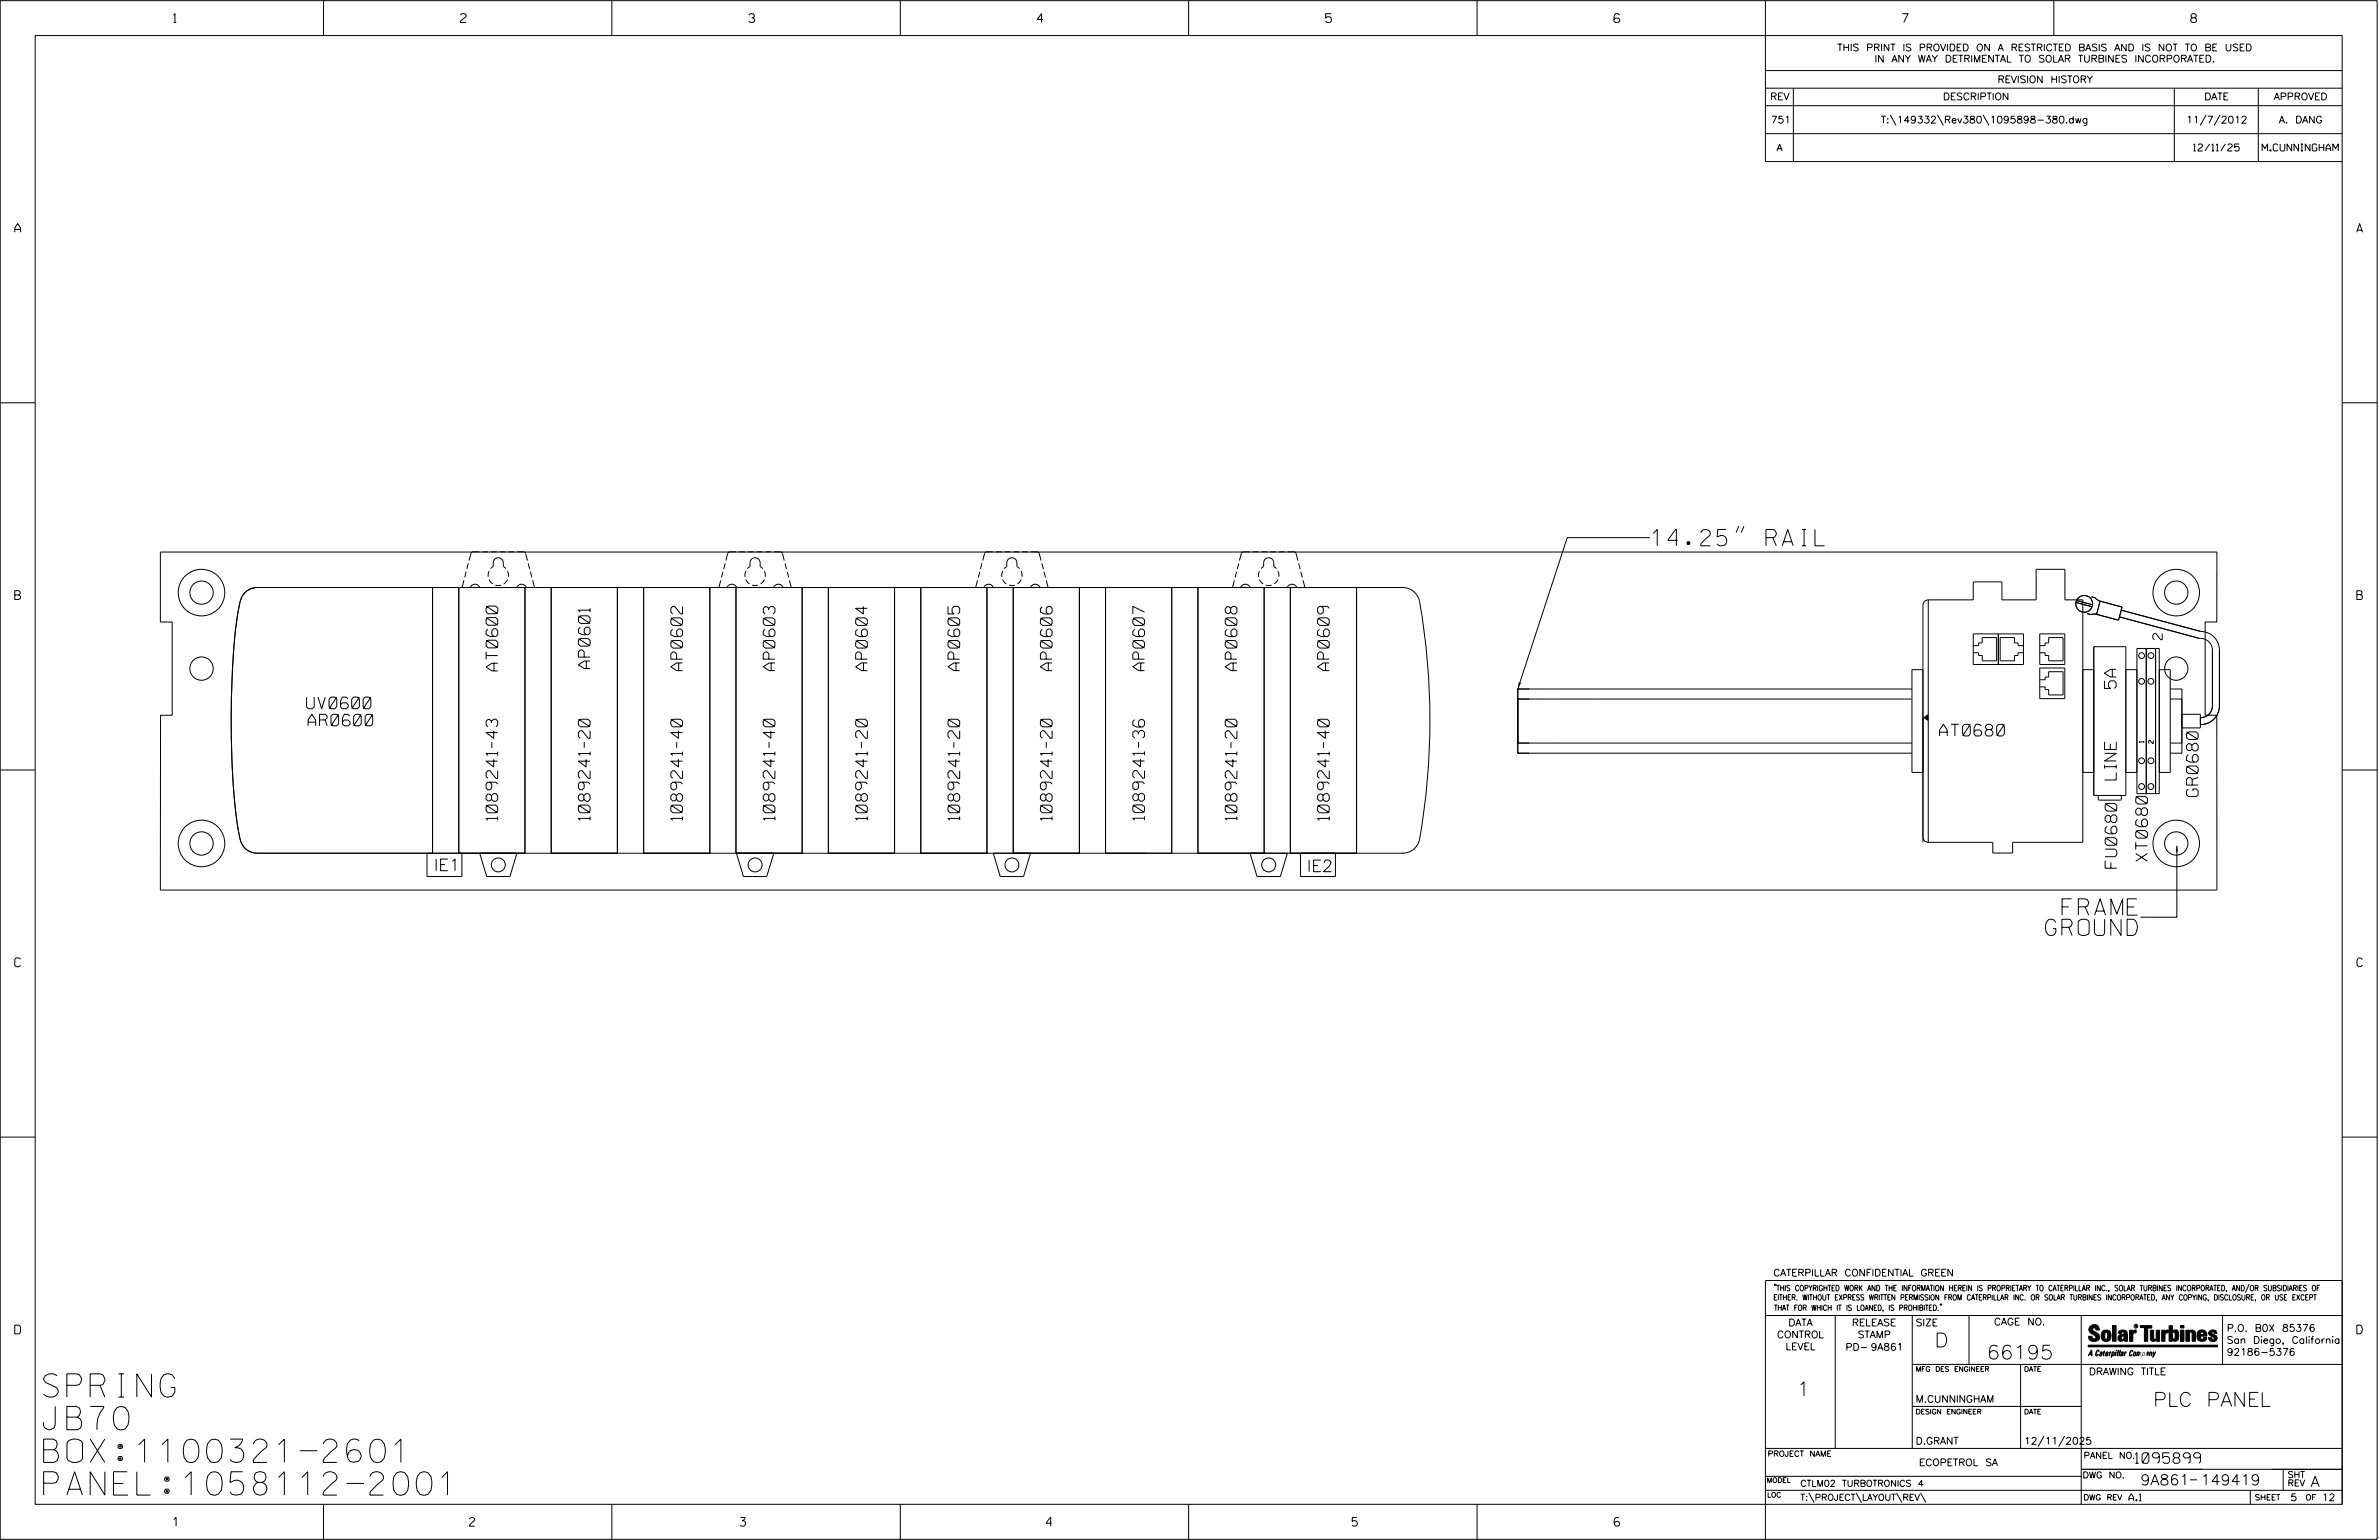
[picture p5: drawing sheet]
<svg xmlns="http://www.w3.org/2000/svg" width="864mm" height="559mm" viewBox="0 0 864 559" stroke-linecap="round" stroke-linejoin="round" font-family="sans-serif">
<defs><g id="words">
<g font-size="8.5">
<text x="15.8" y="507">SPRING</text>
<text x="15.8" y="518.8">JB70</text>
<text x="15.8" y="530.6">BOX:1100321-2601</text>
<text x="15.8" y="542.5">PANEL:1058112-2001</text>
</g>
<g font-size="5.9">
<text x="599.6" y="198.1">14.25&quot; RAIL</text>
<text x="748.5" y="332.1">FRAME</text>
<text x="742.6" y="339.5">GROUND</text>
</g>
<g font-size="5.1">
<text x="702.3" y="488.8">D</text>
<text x="721.2" y="493.2">66195</text>
<text x="652.2" y="506.5">1</text>
<text x="781.6" y="510.3">PLC PANEL</text>
</g>
<g font-size="4.2">
<text x="180.7" y="243.4" transform="rotate(-90 180.7 243.4)">AT0600</text>
<text x="214.2" y="242.6" transform="rotate(-90 214.2 242.6)">AP0601</text>
<text x="247.8" y="243.3" transform="rotate(-90 247.8 243.3)">AP0602</text>
<text x="281.3" y="243.3" transform="rotate(-90 281.3 243.3)">AP0603</text>
<text x="314.8" y="243.3" transform="rotate(-90 314.8 243.3)">AP0604</text>
<text x="348.4" y="243.3" transform="rotate(-90 348.4 243.3)">AP0605</text>
<text x="381.9" y="243.3" transform="rotate(-90 381.9 243.3)">AP0606</text>
<text x="415.5" y="243.3" transform="rotate(-90 415.5 243.3)">AP0607</text>
<text x="449" y="243.3" transform="rotate(-90 449 243.3)">AP0608</text>
<text x="482.5" y="243.3" transform="rotate(-90 482.5 243.3)">AP0609</text>
<text x="768.2" y="249.8" transform="rotate(-90 768.2 249.8)">5A</text>
<text x="111.3" y="257.2">UV0600</text>
<text x="111.8" y="263.4">AR0600</text>
<text x="704.1" y="267">AT0680</text>
<text x="768.2" y="283" transform="rotate(-90 768.2 283)">LINE</text>
<text x="798" y="289" transform="rotate(-90 798 289)">GR0680</text>
<text x="180.7" y="297.6" transform="rotate(-90 180.7 297.6)">1089241-43</text>
<text x="214.2" y="297.6" transform="rotate(-90 214.2 297.6)">1089241-20</text>
<text x="247.8" y="297.6" transform="rotate(-90 247.8 297.6)">1089241-40</text>
<text x="281.3" y="297.6" transform="rotate(-90 281.3 297.6)">1089241-40</text>
<text x="314.8" y="297.6" transform="rotate(-90 314.8 297.6)">1089241-20</text>
<text x="348.4" y="297.6" transform="rotate(-90 348.4 297.6)">1089241-20</text>
<text x="381.9" y="297.6" transform="rotate(-90 381.9 297.6)">1089241-20</text>
<text x="415.5" y="297.6" transform="rotate(-90 415.5 297.6)">1089241-36</text>
<text x="449" y="297.6" transform="rotate(-90 449 297.6)">1089241-20</text>
<text x="482.5" y="297.6" transform="rotate(-90 482.5 297.6)">1089241-40</text>
<text x="157.5" y="316">IE1</text>
<text x="474.4" y="316.3">IE2</text>
<text x="768.4" y="315" transform="rotate(-90 768.4 315)">FU0680</text>
<text x="779.5" y="312.5" transform="rotate(-90 779.5 312.5)">XT0680</text>
</g>
<g font-size="3.8">
<text x="775.1" y="531">1095899</text>
<text x="777" y="538.9">9A861</text>
<text x="798.8" y="538.9">149419</text>
<text x="838.8" y="539.5">A</text>
</g>
<text font-size="3.4" x="784.9" y="232.1" transform="rotate(-90 784.9 232.1)">2</text>
<g font-size="3.2">
<text x="63" y="8.2">1</text>
<text x="167.2" y="8.2">2</text>
<text x="271.8" y="8.2">3</text>
<text x="376.5" y="8.2">4</text>
<text x="481.2" y="8.2">5</text>
<text x="690.6" y="8.2">7</text>
<text x="795.3" y="8.2">8</text>
<text x="5.4" y="84.3">A</text>
<text x="855.5" y="84.3">A</text>
<text x="5.4" y="217.5">B</text>
<text x="855.6" y="217.5">B</text>
<text x="5.4" y="350.8">C</text>
<text x="855.6" y="350.8">C</text>
<text x="5.4" y="484">D</text>
<text x="855.6" y="484">D</text>
<text x="62.8" y="553.8">1</text>
<text x="170.4" y="553.8">2</text>
<text x="268.8" y="553.8">3</text>
<text x="379.8" y="553.8">4</text>
<text x="490.8" y="553.8">5</text>
<text x="585.9" y="553.8">6</text>
</g>
<g font-size="2.5">
<text x="666.9" y="18.5">THIS PRINT IS PROVIDED ON A RESTRICTED BASIS AND IS NOT TO BE USED</text>
<text x="680.5" y="22.6">IN ANY WAY DETRIMENTAL TO SOLAR TURBINES INCORPORATED.</text>
<text x="725.1" y="30">REVISION HISTORY</text>
<text x="642.6" y="36.3">REV</text>
<text x="705.3" y="36.3">DESCRIPTION</text>
<text x="800.2" y="36.3">DATE</text>
<text x="825.4" y="36.3">APPROVED</text>
<text x="642.9" y="44.7">751</text>
<text x="682.8" y="44.7">T:\149332\Rev380\1095898-380.dwg</text>
<text x="793.6" y="44.7">11/7/2012</text>
<text x="827.3" y="44.7">A. DANG</text>
<text x="644.9" y="54.8">A</text>
<text x="796.3" y="54.8">12/11/25</text>
<text x="821.2" y="54.8">M.CUNNINGHAM</text>
<text x="643.8" y="463">CATERPILLAR CONFIDENTIAL GREEN</text>
<text x="645.1" y="485.5">CONTROL</text>
<text x="649.2" y="481.1">DATA</text>
<text x="672.3" y="481.1">RELEASE</text>
<text x="674.4" y="485.5">STAMP</text>
<text x="695.4" y="481.1">SIZE</text>
<text x="723.8" y="480.8">CAGE NO.</text>
<text x="808.4" y="483.1">P.O. B0X 85376</text>
<text x="648.2" y="489.8">LEVEL</text>
<text x="669.9" y="490">PD- 9A861</text>
<text x="808.4" y="487.5">San Diego, California</text>
<text x="808.4" y="491.8">92186-5376</text>
<text x="758.3" y="498.9">DRAWING TITLE</text>
<text x="695.4" y="508.9">M.CUNNINGHAM</text>
<text x="695.4" y="524.1">D.GRANT</text>
<text x="734.8" y="524.1">12/11/2025</text>
<text x="696.6" y="531.9">ECOPETROL SA</text>
<text x="772.8" y="544.6">A.1</text>
<text x="831.4" y="544.6">5</text>
<text x="842.9" y="544.6">12</text>
</g>
<g font-size="2.3">
<text x="756.4" y="529.2">PANEL NO.</text>
<text x="653.5" y="539.4">CTLM02 TURBOTRONICS 4</text>
<text x="756" y="536.3">DWG NO.</text>
<text x="830.4" y="539.3">REV</text>
<text x="830.4" y="536.2">SHT</text>
<text x="653.5" y="544.5">T:\PROJECT\LAYOUT\REV\</text>
</g>
<g font-size="2">
<text x="643.8" y="468.4">&quot;THIS COPYRIGHTED WORK AND THE INFORMATION HEREIN IS PROPRIETARY TO CATERPILLAR INC., SOLAR TURBINES INCORPORATED, AND/OR SUBSIDIARIES OF</text>
<text x="643.8" y="471.8">EITHER. WITHOUT EXPRESS WRITTEN PERMISSION FROM CATERPILLAR INC. OR SOLAR TURBINES INCORPORATED, ANY COPYING, DISCLOSURE, OR USE EXCEPT</text>
<text x="644" y="475.6">THAT FOR WHICH IT IS LOANED, IS PROHIBITED.&quot;</text>
<text x="641.7" y="528.5">PROJECT NAME</text>
<text x="756.3" y="544.3">DWG REV</text>
<text x="818.5" y="544.3">SHEET</text>
<text x="836.9" y="544.3">OF</text>
</g>
<g font-size="1.8">
<text x="695.4" y="497.6">MFG DES ENGINEER</text>
<text x="734.8" y="497.6">DATE</text>
<text x="695.4" y="513.1">DESIGN ENGINEER</text>
<text x="734.8" y="513.1">DATE</text>
<text x="641.3" y="538">MODEL</text>
<text x="641.5" y="543.3">LOC</text>
</g>
<g font-size="1.7">
<text x="778.2" y="269.5" transform="rotate(-90 778.2 269.5)">1</text>
<text x="781.6" y="269.8" transform="rotate(-90 781.6 269.8)">2</text>
</g>
<text font-size=".9" x="775.1" y="481.7">R</text>
</g></defs>
<g fill="none" stroke="#000" stroke-width=".36">
<path d="M.1 .2h862.8v558.4h-862.8zM12.8 12.9h837.4v533h-837.4zM117.4 .2v12.7M222.1 .2v12.7M326.8 .2v12.7M431.5 .2v12.7M536.2 .2v12.7M587.9 5.5l-.5-.5h-1l-.5 1v1.7l.5 .4h1l.6-.4v-.6l-.6-.5h-1l-.5 .5M640.9 .2v58.4h209.3M745.6 .2v12.7M640.9 25.6h209.3M640.9 32h209.3"/>
<path d="M640.9 38.3h209.3M651 32v26.6M789.3 32v26.6M819.8 32v26.6M640.9 48.5h209.3M686.2 41.7l2.1 3.8M703.3 41.7l2.2 3.8M719.9 41.7l2.1 3.8M800.9 41.7l-2.2 3.8M805.9 41.7l-2.1 3.8M.1 146.2h12.7M850.2 146.2h12.7"/>
<path d="M598.9 195.1h-30l-17.9 54.9M631.2 190.9l-1 2.4M633.1 190.9l-1 2.4M58.2 200.3h746.6l-.1 25.4h-4.2v33.8h4.2l.1 63.5h-746.6l.1-63.5h4.2v-33.8h-4.3zM157 213.2v96.4M166.5 213.2v96.4M166.5 213.2h24.1v96.4h-24.1zM168.4 210.5l-.6 2.5M169.2 207.5l-.5 2M170 204.4l-.5 2M170.7 213a1.86 1.86 0 0 1 1.7-1 1.86 1.86 0 0 1 1.7 1M174 200.2l-2.8 .2-.9 3"/>
<path d="M175.1 200.2h2.1M177.5 210.3l1.4 1.6M177.5 207.2l-.3 2.1M178.1 206.3l.9-.7v-1.4a1.83 1.83 0 0 1 1.9-1.8 1.83 1.83 0 0 1 1.8 1.8v1.4l1 .7M178.2 200.2h2.1M179.8 212.3h2.1M181.4 200.2h2.1M184.3 207.2l.2 2.1M184.3 210.3l-1.4 1.6M184.6 200.2h2.1M187.7 213a1.86 1.86 0 0 1 1.7-1 1.86 1.86 0 0 1 1.6 1M187.7 200.2l2.8 .2 1 3"/>
<path d="M190.6 213.2v96.4M191.7 204.4l.6 2M192.5 207.5l.6 2M193.4 210.5l.6 2.5M200.1 213.2h24v96.4h-24zM200.1 213.2v96.4M224.1 213.2v96.4M233.6 213.2v96.4M233.6 213.2h24.1v96.4h-24.1zM257.7 213.2v96.4M261.7 210.6l-.7 2.5M262.4 207.5l-.5 2.1"/>
<path d="M263.2 204.4l-.5 2.1M264 213a1.86 1.86 0 0 1 1.7-1 1.86 1.86 0 0 1 1.6 1M267.2 213.2v96.4M267.2 213.2h24v96.4h-24zM267.2 200.2l-2.7 .2-1 3M268.3 200.2h2.1M270.8 210.3l1.3 1.6M270.8 207.2l-.4 2.1M271.3 206.3l1-.7v-1.4a1.83 1.83 0 0 1 1.8-1.8 1.83 1.83 0 0 1 1.8 1.8v1.4l1 .7M271.5 200.2h2.1M273 212.3h2.1M274.6 200.2h2.2"/>
<path d="M277.5 210.3l-1.4 1.6M277.5 207.2l.3 2.1M277.8 200.2h2.1M280.9 213.1a1.86 1.86 0 0 1 1.7-1.1 1.86 1.86 0 0 1 1.7 1.1M281 200.2l2.7 .2 1 3M285 204.4l.5 2.1M285.8 207.5l.5 2.1M286.6 210.6l.6 2.5M291.2 213.2v96.4M300.7 213.2h24v96.4h-24zM300.7 213.2v96.4M324.7 213.2v96.4"/>
<path d="M334.3 213.2h24v96.4h-24zM334.3 213.2v96.4M354.9 210.6l-.7 2.5M355.7 207.5l-.6 2.1M356.4 204.4l-.5 2.1M357.2 213a1.86 1.86 0 0 1 1.7-1 1.86 1.86 0 0 1 1.6 1M358.3 213.2v96.4M360.5 200.2l-2.8 .2-1 3M361.5 200.2h2.1M364 210.3l1.3 1.6M364 207.2l-.3 2.1M364.5 206.3l1-.7v-1.4a1.83 1.83 0 0 1 1.8-1.8 1.83 1.83 0 0 1 1.8 1.8v1.4l1 .7"/>
<path d="M364.7 200.2h2.1M366.3 212.3h2.1M367.8 213.2h24v96.4h-24zM367.8 213.2v96.4M367.8 200.2h2.2M370.7 207.2l.3 2.1M370.7 210.3l-1.4 1.6M371 200.2h2.1M374.1 213.1a1.86 1.86 0 0 1 1.7-1.1 1.86 1.86 0 0 1 1.7 1.1M374.2 200.2l2.8 .2 .9 3M378.2 204.4l.5 2.1M379 207.5l.5 2.1"/>
<path d="M379.8 210.6l.6 2.5M391.8 213.2v96.4M401.3 213.2h24v96.4h-24zM401.3 213.2v96.4M425.3 213.2v96.4M434.9 213.2v96.4M434.9 213.2h24v96.4h-24zM448.1 210.6l-.7 2.5M448.9 207.5l-.6 2.1M449.7 204.4l-.5 2.1M450.4 213a1.86 1.86 0 0 1 1.7-1 1.86 1.86 0 0 1 1.7 1M453.7 200.2l-2.8 .2-1 3"/>
<path d="M454.7 200.2h2.1M457.2 210.3l1.3 1.6M457.2 207.2l-.3 2.1M457.8 206.3l.9-.7v-1.4a1.83 1.83 0 0 1 1.9-1.8 1.83 1.83 0 0 1 1.8 1.8v1.4l.9 .7M457.9 200.2h2.1M458.9 213.2v96.4M459.5 212.3h2.1M461.1 200.2h2.1M463.9 210.3l-1.3 1.6M463.9 207.2l.3 2.1M464.3 200.2h2.1M467.3 213.1a1.86 1.86 0 0 1 1.7-1.1 1.86 1.86 0 0 1 1.7 1.1"/>
<path d="M467.4 200.2l2.8 .2 .9 3M468.4 213.2h24v96.4h-24zM468.4 213.2v96.4M471.4 204.4l.5 2.1M472.2 207.5l.6 2.1M473 210.6l.7 2.5M492.4 213.2v96.4M509.1 213.2a6.3 6.3 0 0 1 6.2 4.7 247.2 247.2 0 0 1-.2 87.5 6.3 6.3 0 0 1-6 4.2M509.3 213.2h-415.9a6.7 6.7 0 0 0-6.6 6.6 265.3 265.3 0 0 0-2.8 45.9l.3 13.3 .9 12.5a78.5 78.5 0 0 0 2.5 14.5 6.3 6.3 0 0 0 5.7 3.6h415.9M700 217.7a1.93 1.93 0 0 0-2 1.9v86M700 217.7v87.9M700 217.7h16.3v-6.6h10.4v6.6h12.4v-11.1h10.5v11.1h6.5v87.9h-25.5v3.9h-7.2v-3.9h-23.4"/>
<path d="M753.6 218.6l5.8 1.6M753.8 217.9l5.8 1.6M759.2 216.6l1.4 .3 .7 .7 1.4 .6M762.4 218.1l7.9 2.2-1.2 4.7-8-2.1zM716.3 230h18.3v11.1h-18.3zM716.3 234.3h2v-1h1.3v-1.9h5.2v8.4h-5.2v-2h-1.3v-.9h-2M725.4 230v11.1M734.6 234.3h-2v-1h-1.3v-1.9h-5.2v8.4h5.2v-2h1.3v-.9h2M740.4 230h9.1v11.1h-9.1zM740.4 234.3h2v-1h1.3v-1.9h5.2v8.4h-5.2v-2h-1.3v-.9h-2M757.6 222.6l1.4 .4 1-.2 1.4 .2M760.1 234.7h11.6v53.9h-11.6z"/>
<path d="M769.4 223.8l28.8 7.8a4.4 4.4 0 0 1 4.9 4.3v20.3a4.2 4.2 0 0 1-4.3 4.2M770 221.4l28.9 7.7a6.7 6.7 0 0 1 6.8 6.8v20.3a6.8 6.8 0 0 1-6.9 6.7M779.1 235.3v52.7h4.7v-52.7h-8.1v52.7M782.5 235.3v52.7M693.9 253.6h-142.9v16h143.1M694.1 250h-143.1v23.3h143.1M698 243h-3.9v37.3h3.9M740.4 242.4h9.1v11.1h-9.1zM740.4 246.7h2v-1h1.3v-2h5.2v8.5h-5.2v-2h-1.3v-1h-2M756.1 243h4M771.7 243h4M783.8 243h4v37.3h-4"/>
<path d="M787.8 253.6h4.3v16h-4.3M787.8 250h4.3v23.3h-4.3M792.1 259.2h6.7v4.9h-6.7zM.1 279.4h12.7M850.2 279.4h12.7M756.1 280.3h4M761.7 288.6v1.4l.3 .3h7.8l.3-.3v-1.4M771.7 280.3h4M167.7 309.6v8.5h-12.7v-8.5M174.1 309.6l2.6 8.5h8.4l2.5-8.5M267.3 309.6l2.6 8.5h8.4l2.6-8.5M360.6 309.6l2.5 8.5h8.4l2.6-8.5"/>
<path d="M453.8 309.6l2.5 8.5h8.5l2.5-8.5M484.8 309.6v8.5h-12.7v-8.5M698 303.7a1.99 1.99 0 0 0 2 1.9M790.2 306.9v25.9h-11.1M.1 412.6h12.7M850.2 412.6h12.7M640.9 477.3h209.3M644.2 466.1l-.1 .4M644.7 466.1l-.2 .4M666.2 477.3v48.3M694.2 477.3v48.3M704.4 473.3l-.1 .4"/>
<path d="M704.8 473.3l-.1 .4M714.8 477.3v17.8M755.5 477.3v68.6M806.8 477.3v17.8M816.5 466l-1.4 3.1M850.2 464.6h-209.3v94M850.2 464.8v81.1M694.2 495.1h156M733.5 495.1v30.5M758.6 481.4a2.02 2.02 0 0 1 3.1-.1l.5 1.3h-1.3l-.2-.6-.4-.2-.6 .1-.1 .4 .4 .7a2.46 2.46 0 0 1 2.2 2.9 2.83 2.83 0 0 1-3.8 .3l-.3-1.3h1.3l.2 .7 .6 .3 .5-.2 .2-.5-.4-.6-1.9-1.2-.4-.9zM759.2 491.3h-.7l.7-1.2v1.9h.2l-.1-2.1-1.3 2.1 .5-.5h.7M761.3 490l.3-.2 .4 .3-.1 .3-.3-.4-.4 .3-.3 1.6h.4l.4-.5-.3 .6-.4 .1-.3-.4z"/>
<path d="M762.6 490.6l.5-.1-.1 1.4h-.9a.74 .74 0 0 1 .9-.8l-.3 .7-.5 .1 .2-.5 .6-.2v-.5l-.7 .2zM763 483.2a2.17 2.17 0 0 1 3.1 0l.3 1.4-.3 1.5a2.17 2.17 0 0 1-3.1 0l-.3-1.5zM763.6 490.5l.4-.4 .2 .6h-.3l-.3 .9 .2 .4-.3-.1zM764.1 483.7l.5-.4 .4 .3v2.2l-.4 .2-.5-.2zM764.6 491.1l.6 .2v-.7l-.4-.1-.4 .6-.1 .8h.6M764.6 491.1l-.1 .8h.4M764.6 482.6v.8M764.8 490.7l.4 .1v.3h-.6zM765 491.5l-.1 .4zM766 490.5l-.5 1.5zM766 490.8l.4-.3-.4 .4M766.9 481h1.3v5.7h-1.3z"/>
<path d="M767 490.8l.5 .1-.3 .8-.4 .2zM767.3 490.5h-.5l-.5 2M767.3 490.5a.8 .8 0 0 1 .2 1 .8 .8 0 0 1-.9 .4l-.1 .6M767.3 490.5l-.1 .2M768.1 490.5l-.4 1.5zM768.2 489.9h.3l-.1 .2h-.2zM769 489.9l-.5 2.1zM769.7 489.9l-.6 2.1zM770.1 491.4l.5-.3-.5 .8zM770.4 491.9h.1M770.6 491.1l.1-.4-.7 .2 .1-.3 .6-.1 .2 .3-.5 1.1M770.6 491.1a.74 .74 0 0 0-.8 .8h.6"/>
<path d="M771 484.8h-.7l-.3 .6 .4 .7 .5-.3 .1-2.4h-.8l-.1 .4h-1.2a1.71 1.71 0 0 1 1.8-1.3 1.71 1.71 0 0 1 1.6 1.4v2.8h-1.1l-.1-.6M771 484.2l-1.5 .1a1.41 1.41 0 0 0 0 2.4l.5 .1 1.1-.7M771.2 486.1h-.1M771.4 490.5l.1 .3 .4-.3-.9 1.5zM771.5 490.8h.1M773 482.7h1.2v.5l.5-.5 .7-.1v1h-.6l-.5 .4-.1 2.7h-1.2zM773.3 490.3l.6-.4 .4 .2-.1 .4-.3-.4a1.28 1.28 0 0 0-.5 1.8l.6-.4-.1 .4-.8 .1zM774.7 490.8l.5-.3a.88 .88 0 0 1 .2 .9 .88 .88 0 0 1-.7 .7l-.2-.2zM774.8 490.9h.5l-.3 1h-.3l-.2-.2zM775.2 490.5l-.1 .2M776.8 481h4.3v.9h-1.5v4.8h-1.3M776.8 490.6l-.8 .2v-.3l-.4 1.5 .8-1.3v1.3l.3-1.2"/>
<path d="M779.3 491.1h.4M779.6 490.5h.3l-.3 1.4M779.6 490.7h.2l-.1 .4M779.7 491.1l-.1 .4M779.7 491.1l-.4 .2M780.1 492l.4-1.5 .1 .3 .3-.3 .3 .2-.3 1.3v-1.3l-.7 1.3M780.6 482.7h1.2v2.7l.1 .4 .4 .3 .4-.7v-2.7h1.2l.1 4h-1.3v-.5l-1.1 .6-.7-.3-.3-.7zM781.6 492.5l1-2-.8 1.3-.2-1.3-.2 2M784.7 482.7h1.2v.5l.5-.5 .7-.1v1h-.5l-.6 .4-.1 2.7h-1.2zM787.4 481h1.2v2a1.4 1.4 0 0 1 2.2 .2l.1 1.4-.4 1.9-1.5 .1-.4-.5v-1l.5 .9 .5-.3v-2.1l-.5-.4-.5 .7v2.8h-1.2zM791.5 482.7h1.3v4h-1.3zM791.5 481h1.3v.9h-1.3z"/>
<path d="M793.5 482.7h1.3v.4l.7-.5 1.1 .2 .4 .6v3.3h-1.2l-.3-3.4-.7 .2v3.2h-1.3zM794.8 483.1h.1M797.7 483.2a1.92 1.92 0 0 1 2.4-.5 1.92 1.92 0 0 1 1 2.1h-2.3v.8l.6 .5 .5-.3v-.5h1.2a1.83 1.83 0 0 1-2.1 1.4 1.83 1.83 0 0 1-1.5-2.1zM798.8 484.2v.6M799.1 483.4h.6l.2 .8h-1.1zM804.6 482.9a1.84 1.84 0 0 0-2.9 .8 3.3 3.3 0 0 0 2.2 1.9l-.5 .5-.4-.3-.1-.4h-1.2l.1 .6a1.92 1.92 0 0 0 2.9 .4M804.9 483.8h-1.2l-.2-.6-.5 .1-.1 .3 .1 .3 1.8 .9M805.1 488.1h-47.1v.6h47.1M694.2 510.3h61.3M640.9 525.6h209.2M640.9 535.7h114.6M742 521.1l-2.2 3.8"/>
<path d="M749.5 521.1l-2.2 3.8M755.5 533.2h94.7M795 537h2.6M828.8 533.2v7.6M117.4 545.9v12.7M222.1 545.9v12.7M326.8 545.9v12.7M431.5 545.9v12.7M536.2 545.9v12.7M640.9 540.8h209.3M656.6 541.7l2 3.5M673.8 541.7l1.9 3.5"/>
<path d="M688.4 541.7l2 3.5M697.2 541.7l1.9 3.5M816.9 541v4.9M863.5 558h.1"/>
<circle cx="73.1" cy="215" r="8.5"/>
<circle cx="73.2" cy="215" r="4.2"/>
<circle cx="756.6" cy="219.1" r="3"/>
<circle cx="790" cy="215" r="8.5"/>
<circle cx="790" cy="215" r="4.2"/>
<circle cx="777.4" cy="237.9" r="1.05"/>
<circle cx="780.8" cy="237.9" r="1.05"/>
<circle cx="73.2" cy="242.6" r="4.2"/>
<circle cx="777.4" cy="247.2" r="1.06"/>
<circle cx="780.8" cy="247.2" r="1.06"/>
<circle cx="790" cy="242.6" r="4.2"/>
<circle cx="777.4" cy="276" r="1.06"/>
<circle cx="780.8" cy="276.1" r="1.06"/>
<circle cx="777.4" cy="285.4" r="1.05"/>
<circle cx="780.8" cy="285.4" r="1.06"/>
<circle cx="73.1" cy="306" r="8.5"/>
<circle cx="73.2" cy="306.1" r="4.2"/>
<circle cx="180.9" cy="313.8" r="2.52"/>
<circle cx="274.1" cy="313.8" r="2.53"/>
<circle cx="367.3" cy="313.8" r="2.52"/>
<circle cx="460.5" cy="313.8" r="2.53"/>
<circle cx="790" cy="306" r="8.5"/>
<circle cx="790" cy="306.1" r="4.2"/>
<circle cx="775.4" cy="481.2" r=".69"/>
</g>
<g fill="#000">
<path d="M551.4 247.5l.7 .3-1.1 2.2zM698 260.4l2-1.3v2.6zM790.2 306.9l.4 2.1h-.7zM768.1 490.5l-.4 1.5zM768.2 489.9h.3l-.1 .2h-.2zM769 489.9l-.5 2.1zM769.7 489.9l-.6 2.1zM791.5 481h1.3v.9h-1.3zM791.5 482.7h1.3v4h-1.3zM758 488.1h47.1v.6h-47.1z"/>
<path d="M759.2 489.9l-1.2 2.1 .5-.5h.7v.5h.2zM759.2 490.1v1.2h-.7z" fill-rule="evenodd"/>
<path d="M758.6 481.4a2.02 2.02 0 0 1 3.1-.1l.5 1.3h-1.3l-.2-.6-.4-.2-.6 .1-.1 .4 .4 .7a2.46 2.46 0 0 1 2.2 2.9 2.83 2.83 0 0 1-3.8 .3l-.3-1.3h1.3l.2 .7 .6 .3 .5-.2 .2-.5-.4-.6-1.9-1.2-.4-.9z" fill-rule="evenodd"/>
<path d="M761.3 490l.3-.2 .4 .3-.1 .3-.3-.4-.4 .3-.3 1.6h.4l.4-.5-.3 .6-.4 .1-.3-.4z" fill-rule="evenodd"/>
<path d="M762.6 490.6l.5-.1-.1 1.4h-.9a.74 .74 0 0 1 .9-.8l-.6 .3-.2 .5 .5-.1 .3-.6v-.5l-.7 .2z" fill-rule="evenodd"/>
<path d="M763.6 490.5l.4-.4 .2 .6h-.3l-.3 .9 .2 .4-.3-.1z" fill-rule="evenodd"/>
<path d="M764.8 490.5l.5 .3-.1 .5h-.6l.6-.2v-.3l-.4-.1-.3 1.2h.4l.3-.4-.6 .6-.3-.2v-.4z" fill-rule="evenodd"/>
<path d="M763 483.2a2.17 2.17 0 0 1 3.1 0l.3 1.4-.3 1.5a2.17 2.17 0 0 1-3.1 0l-.3-1.5zM764.1 483.7v2.1l.5 .2 .4-.2v-2.2l-.4-.3z" fill-rule="evenodd"/>
<path d="M766 490.5v.3l.4-.1-.4 .2-.5 1.1z" fill-rule="evenodd"/>
<path d="M766.8 490.5l-.5 2 .3-.6a.71 .71 0 0 0 .9-.5 .71 .71 0 0 0-.4-.9zM767 490.8l.5 .1-.3 .8-.4 .2z" fill-rule="evenodd"/>
<path d="M766.9 481h1.3v5.7h-1.3z" fill-rule="evenodd"/>
<path d="M770.1 490.6l.6-.1 .2 .3-.4 1.2-.5 .1-.2-.5 .3-.5h.5l-.7 .5v.3l.4-.1 .4-.9-.5-.2-.2 .2z" fill-rule="evenodd"/>
<path d="M769.4 482.8l-.5 1h1.2l.1-.4h.8v.8l-1.5 .1a1.41 1.41 0 0 0 0 2.4l.5 .1 1.1-.7 .1 .6h1.1v-2.8a1.79 1.79 0 0 0-2.4-1.2zM770.3 484.8h.7l-.1 1-.5 .3-.4-.7z" fill-rule="evenodd"/>
<path d="M771.4 490.5l.1 .3 .4-.3-.9 1.5z" fill-rule="evenodd"/>
<path d="M773 482.7h1.2v.5l.5-.5 .7-.1v1h-.6l-.5 .4-.1 2.7h-1.2z" fill-rule="evenodd"/>
<path d="M773.3 490.3l.6-.4 .4 .2-.1 .4-.3-.4a1.28 1.28 0 0 0-.5 1.8l.6-.4-.3 .5h-.6z" fill-rule="evenodd"/>
<path d="M774.7 490.8l-.2 1.1h.7a.96 .96 0 0 0 0-1.4zM774.8 490.9h.5l-.1 .6-.5 .4-.2-.2z" fill-rule="evenodd"/>
<path d="M776 490.5v.3l.4-.3 .2 .3 .7-.2-.3 1.4v-1.3l-.6 1.3v-1.3l-.8 1.3z" fill-rule="evenodd"/>
<path d="M776.8 481h4.3v.9h-1.5v4.8h-1.3v-4.8h-1.5z" fill-rule="evenodd"/>
<path d="M777.9 490.5l-.5 2 .3-.6a.71 .71 0 0 0 .9-.5 .71 .71 0 0 0-.4-.9zM778.1 490.8l.3-.1 .1 .4-.5 .8-.2-.5z" fill-rule="evenodd"/>
<path d="M779.3 490.6l.6-.1-.3 1.5-.7-.1a.67 .67 0 0 1 .8-.8l-.6 .3-.1 .5 .4-.1 .4-.9-.4-.2-.3 .2z" fill-rule="evenodd"/>
<path d="M780.5 490.5l.1 .3 .3-.3 .3 .2-.3 1.3v-1.3l-.8 1.3z" fill-rule="evenodd"/>
<path d="M780.6 482.7h1.2v2.7l.1 .4 .4 .3 .4-.7v-2.7h1.2l.1 4h-1.3v-.5l-1.1 .6-.7-.3-.3-.7z" fill-rule="evenodd"/>
<path d="M781.6 490.5l.2 1.3 .8-1.3-1.2 2z" fill-rule="evenodd"/>
<path d="M784.7 482.7h1.2v.5l.5-.5 .7-.1v1h-.5l-.6 .4-.1 2.7h-1.2z" fill-rule="evenodd"/>
<path d="M787.4 481h1.2v2a1.4 1.4 0 0 1 2.2 .2l.1 1.4-.4 1.9-1.5 .1-.4-.5v-1l.5 .9 .5-.3v-2.1l-.5-.4-.5 .7v2.8h-1.2z" fill-rule="evenodd"/>
<path d="M793.5 482.7h1.3v.4a1.29 1.29 0 0 1 2.2 .3v3.3h-1.2l-.3-3.4-.7 .2v3.2h-1.3z" fill-rule="evenodd"/>
<path d="M797.7 483.2a1.92 1.92 0 0 1 2.4-.5 1.92 1.92 0 0 1 1 2.1h-2.3v.8l.6 .5 .5-.3v-.5h1.2a1.83 1.83 0 0 1-2.1 1.4 1.83 1.83 0 0 1-1.5-2.1zM799.1 483.4l-.3 .8h1.1l-.2-.8z" fill-rule="evenodd"/>
<path d="M801.9 483.2a1.94 1.94 0 0 1 3 .1v.5h-1.2l-.2-.6-.5 .1-.1 .3 .1 .3 1.8 .9a1.2 1.2 0 0 1 .1 1.3 1.2 1.2 0 0 1-1.2 .7l-1.6-.4-.4-1h1.2l.1 .4 .4 .3 .5-.5a3.3 3.3 0 0 1-2.2-1.9z" fill-rule="evenodd"/>
<circle cx="761.4" cy="492" r=".07"/>
<circle cx="762.2" cy="485.1" r=".07"/>
<circle cx="769.3" cy="492" r=".07"/>
<circle cx="773.1" cy="486.7" r=".07"/>
<circle cx="791.5" cy="486.7" r=".07"/>
<circle cx="791.5" cy="481" r=".07"/>
<circle cx="794.8" cy="486.7" r=".07"/>
</g>
<use href="#words"/>
</svg>
